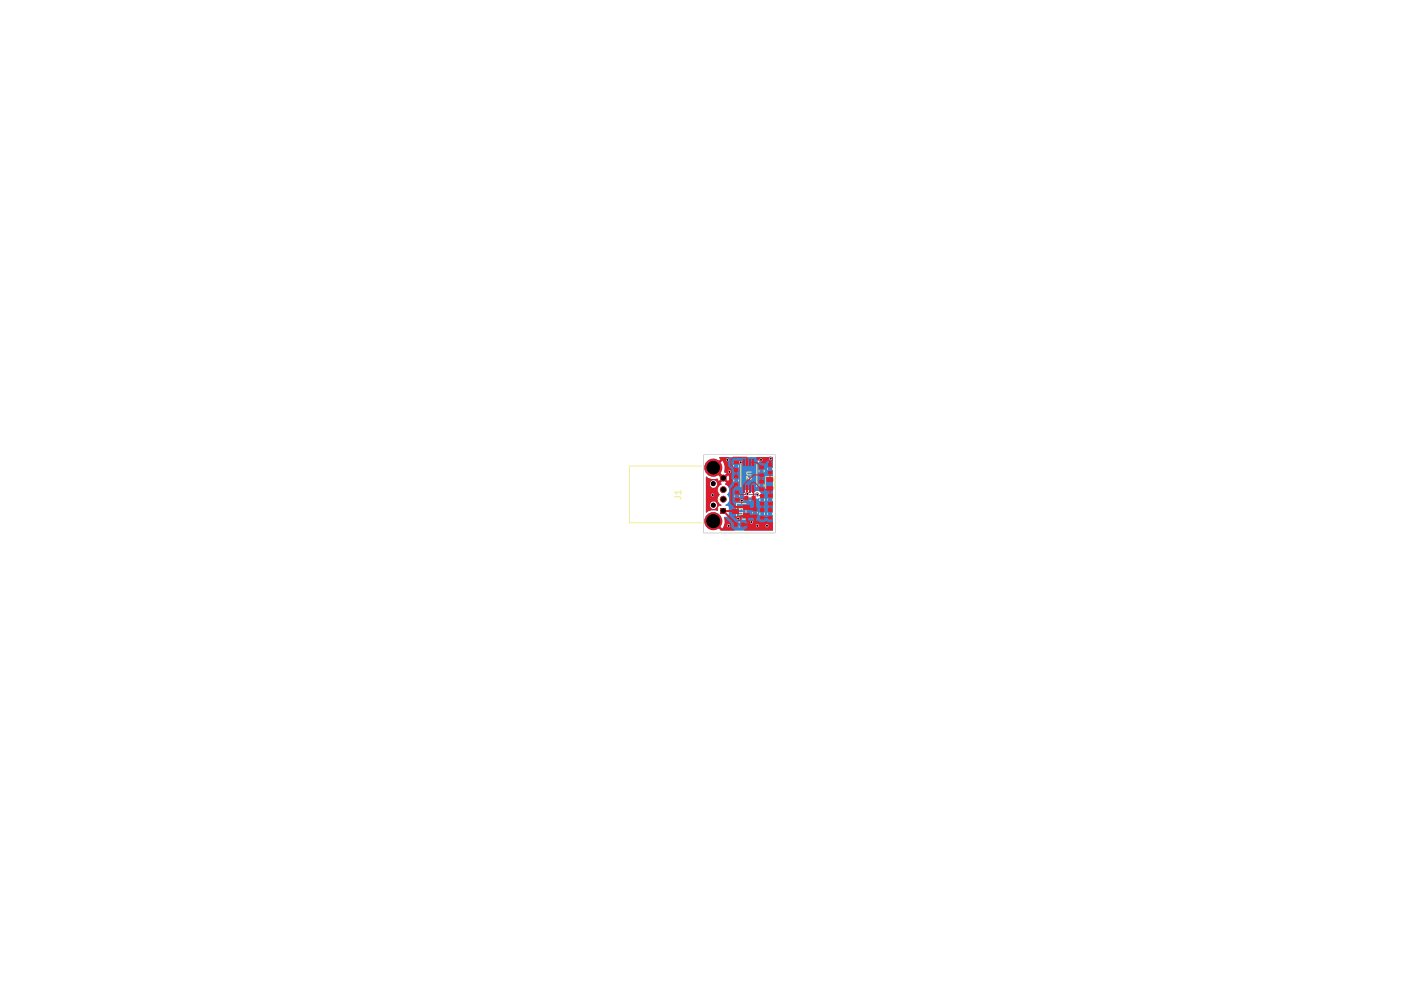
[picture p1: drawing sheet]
<svg xmlns="http://www.w3.org/2000/svg" width="297mm" height="210mm" viewBox="0 0 297 210" stroke-linecap="round" stroke-linejoin="round" font-family="sans-serif">
<g fill="#3b80ca">
<path d="M152.5 96.9h11.4v15.6h-11.1l-.8-.8 .5-.3 .6 .7a2.35 2.35 0 0 0 .4-2.5l.6-.1 .4-.2v-1.8l-.3-.3h-.4v-.2a1.17 1.17 0 0 0 .3-2l.2-.4h3.4v.4l.5 .5h1.8a.82 .82 0 0 0 1.3-.2 .82 .82 0 0 0-.5-1.2l-1.7 .2a.76 .76 0 0 0-.8-.4 .76 .76 0 0 0-.6 .7h-3.4a1.28 1.28 0 0 0-.6-1.9l.4-.3-.6-.6 .3-.3 .6 .6a1.27 1.27 0 0 0 0-1.4l-.6 .6-.3-.4 .6-.5-.5-.3a2.62 2.62 0 0 0-.5-2.4l-.7 .7-.4-.3 .8-.8-.3-.1z"/>
<path d="M149.7 101.1a2.74 2.74 0 0 0 2.4 .4l.3 .6 .5-.6 .4 .3-.6 .6 .3 .1v.3a1.25 1.25 0 0 0-.4 2.2 1.14 1.14 0 0 0-.5 1.1 1.14 1.14 0 0 0 .8 .9v.2h-.4l-.3 .4v.7h-.2a2.3 2.3 0 0 0-2.3 .4v-1.6h.8a.82 .82 0 0 0 .5 .8h.5a.81 .81 0 0 0 .3-1.4 .81 .81 0 0 0-1.3 .6h-.8v-4.6h.8v.3a.82 .82 0 0 0 1.4 .4 .82 .82 0 0 0-.4-1.4h-.5l-.2 .2-.3 .5h-.8z"/>
<path d="M152 100.3l.4-.3 .9 .9-.3 .1-.1 .3z"/>
</g>
<g fill="none" stroke="#3b80ca" stroke-width=".21">
<path d="M154 97.2h.4v.5h-.4zM154.4 99.8h.4v.4h-.4zM156.8 97.8h.4v.4h-.4zM161.1 97.2h.4v.5h-.4zM163.1 97h.4v.4h-.4zM150.9 104.7h.4v.4h-.4zM154.2 111.2h.4v.5h-.4zM156.3 109.7h.4v.4h-.4zM157 105.9h.4v.4h-.4zM158.2 104.4h.4v.5h-.4zM158.4 104.7h.1M158.4 104.7l.3 .1h1.8"/>
<path d="M159.1 110.5h.4v.4h-.4zM160.3 111.2h.4v.5h-.4zM160.3 104.6h.4v.5h-.4zM162.4 111.2h.4v.5h-.4z"/>
</g>
<g fill="#3b80ca">
<path d="M152.7 107.7h1.2v1.3h-1.2z"/>
<circle cx="153.3" cy="101.4" r=".72"/>
<circle cx="153.3" cy="103.8" r=".72"/>
<circle cx="153.3" cy="105.8" r=".72"/>
<circle cx="151.2" cy="110.5" r="1.91"/>
<circle cx="151.2" cy="99.2" r="1.91"/>
</g>
<path d="M149.2 96.4h15.2v16.6h-15.2z" fill="none" stroke="#d0d2cd" stroke-width=".21"/>
<path d="M156 105.7h.5v.4h-.5z" fill="#b89f99"/>
<path d="M156 105.7h.5v.4h-.5z" fill="none" stroke="#b89f99" stroke-width=".42"/>
<path d="M157.2 110.9h.5v.5h-.5z" fill="#b89f99"/>
<path d="M157.3 111h.4v.5h-.4z" fill="none" stroke="#b89f99" stroke-width=".42"/>
<g fill="#b89f99">
<path d="M155.3 108h1.3v.9h-1.3z"/>
<path d="M155.7 110.9h.4v.5h-.4z"/>
</g>
<path d="M155.8 111h.4v.5h-.4z" fill="none" stroke="#b89f99" stroke-width=".42"/>
<g fill="#b89f99">
<path d="M157.7 107h1.3v1h-1.3z"/>
<path d="M157.7 108.9h1.3v.9h-1.3z"/>
<path d="M163 107.9h.5v.4h-.5z"/>
</g>
<path d="M163 107.9h.5v.4h-.5z" fill="none" stroke="#b89f99" stroke-width=".42"/>
<path d="M163 106.5h.6v.4h-.6z" fill="#b89f99"/>
<path d="M163 106.6h.6v.4h-.6z" fill="none" stroke="#b89f99" stroke-width=".42"/>
<path d="M161.3 104.9h.5v.4h-.5z" fill="#b89f99"/>
<path d="M161.3 105h.6v.4h-.6z" fill="none" stroke="#b89f99" stroke-width=".42"/>
<path d="M163 104.8h.6v.5h-.6z" fill="#b89f99"/>
<path d="M163 104.9h.6v.4h-.6z" fill="none" stroke="#b89f99" stroke-width=".42"/>
<path d="M162.7 103.3h1v.5h-1z" fill="#b89f99"/>
<path d="M162.7 103.3h1v.5h-1z" fill="none" stroke="#b89f99" stroke-width=".51"/>
<path d="M161.1 103.5h.6v.4h-.6z" fill="#b89f99"/>
<path d="M161.2 103.5h.6v.4h-.6z" fill="none" stroke="#b89f99" stroke-width=".42"/>
<path d="M161.3 106.5h.5v.4h-.5z" fill="#b89f99"/>
<path d="M161.3 106.6h.6v.4h-.6z" fill="none" stroke="#b89f99" stroke-width=".42"/>
<g fill="#b89f99">
<path d="M158.3 102.9h.3v1.5h-.3z"/>
<path d="M158.9 102.9h.4v1.5h-.4z"/>
<path d="M157.6 102.9h.4v1.5h-.4z"/>
<path d="M158 105.3h.4v.5h-.4z"/>
</g>
<path d="M158 105.4h.5v.5h-.5z" fill="none" stroke="#b89f99" stroke-width=".42"/>
<path d="M159.5 105.3h.4v.5h-.4z" fill="#b89f99"/>
<path d="M159.6 105.4h.4v.5h-.4z" fill="none" stroke="#b89f99" stroke-width=".42"/>
<path d="M156 104.2h.5v.4h-.5z" fill="#b89f99"/>
<path d="M156 104.2h.5v.4h-.5z" fill="none" stroke="#b89f99" stroke-width=".42"/>
<g fill="#b89f99">
<path d="M159.5 102.9h.4v1.5h-.4z"/>
<path d="M159.8 107.7h.5v.4h-.5z"/>
</g>
<path d="M159.8 107.8h.5v.4h-.5z" fill="none" stroke="#b89f99" stroke-width=".42"/>
<path d="M163 109.6h.5v.3h-.5z" fill="#b89f99"/>
<path d="M163 109.6h.5v.4h-.5z" fill="none" stroke="#b89f99" stroke-width=".42"/>
<path d="M161.3 109.6h.5v.3h-.5z" fill="#b89f99"/>
<path d="M161.3 109.6h.6v.4h-.6z" fill="none" stroke="#b89f99" stroke-width=".42"/>
<path d="M161.3 107.9h.5v.4h-.5z" fill="#b89f99"/>
<path d="M161.3 107.9h.6v.4h-.6z" fill="none" stroke="#b89f99" stroke-width=".42"/>
<path d="M159.8 109.2h.5v.5h-.5z" fill="#b89f99"/>
<path d="M159.8 109.3h.5v.4h-.5z" fill="none" stroke="#b89f99" stroke-width=".42"/>
<path d="M155.8 102.5h.5v.4h-.5z" fill="#b89f99"/>
<path d="M155.8 102.5h.6v.4h-.6z" fill="none" stroke="#b89f99" stroke-width=".42"/>
<g fill="#b89f99">
<path d="M158.3 97.3h.3v1.4h-.3z"/>
<path d="M155.7 99.4h.6v.4h-.6z"/>
</g>
<path d="M155.8 99.5h.6v.4h-.6z" fill="none" stroke="#b89f99" stroke-width=".42"/>
<g fill="#b89f99">
<path d="M159.5 97.3h.4v1.4h-.4z"/>
<path d="M155.8 100.9h.5v.3h-.5z"/>
</g>
<path d="M155.8 100.9h.6v.3h-.6z" fill="none" stroke="#b89f99" stroke-width=".42"/>
<path d="M155.7 97.8h.6v.3h-.6z" fill="#b89f99"/>
<path d="M155.8 97.8h.6v.4h-.6z" fill="none" stroke="#b89f99" stroke-width=".42"/>
<g fill="#b89f99">
<path d="M158.9 97.3h.4v1.4h-.4z"/>
<path d="M157.6 97.3h.4v1.4h-.4z"/>
<path d="M162.7 101.4h1v.6h-1z"/>
</g>
<path d="M162.7 101.4h1v.6h-1z" fill="none" stroke="#b89f99" stroke-width=".51"/>
<path d="M163 100h.5v.3h-.5z" fill="#b89f99"/>
<path d="M163 100h.5v.4h-.5z" fill="none" stroke="#b89f99" stroke-width=".42"/>
<path d="M161.1 101.9h.6v.4h-.6z" fill="#b89f99"/>
<path d="M161.2 101.9h.6v.4h-.6z" fill="none" stroke="#b89f99" stroke-width=".42"/>
<path d="M161.1 100.5h.6v.4h-.6z" fill="#b89f99"/>
<path d="M161.2 100.6h.6v.3h-.6z" fill="none" stroke="#b89f99" stroke-width=".42"/>
<path d="M161.1 98.8h.6v.4h-.6z" fill="#b89f99"/>
<path d="M161.2 98.9h.6v.4h-.6z" fill="none" stroke="#b89f99" stroke-width=".42"/>
<path d="M163 98.3h.5v.4h-.5z" fill="#b89f99"/>
<path d="M163 98.4h.5v.4h-.5z" fill="none" stroke="#b89f99" stroke-width=".42"/>
<g fill="none" stroke="#f3ed95" stroke-width=".21">
<path d="M148.7 98.8h-15.3v12h15.3M155.5 98.6v.5M156.6 98.6v.5M157.1 98.5v4.7M160.5 98.5v4.7M160.7 97.8h.3M160.8 97.6l.2 .2-.2 .2M160.9 99.6v.5M161.1 97.6l-.1 .2 .1 .1M161.4 97.6l.2 .2-.2 .1M161.6 97.8h.2M161.6 97.6v.4"/>
<path d="M162 99.6v.5M162.8 99.2v.4M163.8 99.2v.4M152.2 101.5v6.6M154.6 108.3h.1M154.7 108.3h.1M155.6 101.7v.4M155.8 105v.3M156.1 109.1v1h2.1M156.6 101.7v.4M156.6 111.7h.3M156.6 110.7h.3"/>
<path d="M156.7 108.6l.8 .1-.1 .4h-.7M156.8 105v.3M157.5 107.9h-.8l.2 .2M157.5 107.6v.5M158.2 108v.7M158.2 106.8h-2.1v1M158.6 110.7l.3 .2-.1 .2-.3-.2zM158.9 105.1h.2M158.9 106.1h.2M159.2 101.1l.1 .4-.5 .1-.5-.6v.6M159.3 100.1l-1 .1v.3l.2 .2h.8M159.6 108.6v.3"/>
<path d="M160.6 108.6v.3M160.9 102.7v.5M161.1 105.7v.5M161.1 108.7v.5M162 102.7v.5M162.1 105.7v.5M162.1 108.7v.5M162.4 103.7v-2.7h1.8v2.7M162.8 105.7v.4M162.8 108.7v.5M163.8 105.7v.4M163.8 108.7v.5"/>
</g>
<path d="M143.1 105.3h.9l.3 .2v.3M144.3 104.4h-1.2l.4 .4M144.3 104v.8" fill="none" stroke="#f3ed95" stroke-width=".25"/>
<g fill="#d91c2b">
<path d="M153.6 109.9l.2-.1 1.2 1.2v.6a.74 .74 0 0 0 .8 .6l-.1 .3h-2.9l-.8-.8 .5-.3 .6 .7a2.3 2.3 0 0 0 .5-2.2z"/>
<path d="M155.7 109.4h1.1l.3-.2h2.6l.3 .1 .1 .2h.2v1l.5-.1 .5 .3h.6l.5-.2 .6 .2h.9v1.8h-6.2v-.3a.72 .72 0 0 0 .8-.7h-1v-.4l1-.1-.4-.6 1.3-.1 .4 .2v-.7h-.7l-.1-.2h-.4v.8h-.5v-.8h-.9l.1 .5a.66 .66 0 0 1-1 .1l-.7-.6z"/>
<path d="M149.7 101.1a2.74 2.74 0 0 0 2.4 .4l.3 .6 .5-.6 .4 .3-.6 .6 .3 .1v.3a1.25 1.25 0 0 0-.4 2.2 1.14 1.14 0 0 0-.5 1.1 1.14 1.14 0 0 0 .8 .9v.2h-.4l-.3 .4v.7h-.2a2.3 2.3 0 0 0-2.3 .4v-1.6h.8a.82 .82 0 0 0 .5 .8h.5a.87 .87 0 0 0 .6-.8 .87 .87 0 0 0-.6-.8h-.5l-.2 .2-.3 .6h-.8v-4.6h.8v.3a.82 .82 0 0 0 1.4 .4 .82 .82 0 0 0-.4-1.4h-.5l-.2 .2-.3 .5h-.8z"/>
<path d="M157.2 106.3l.2-.1 .1 .2-.2 .4-.3-.1z"/>
<path d="M152.5 96.9h2.1l-.2 .4v1.5l.7 .7 .2 .8-.2 1.1 .3 .5-.3 .8-.6 .6-.8-.6 .4-.3-.6-.6 .3-.3 .6 .6a1.27 1.27 0 0 0 0-1.4l-.6 .6-.3-.4 .6-.5-.5-.3a2.62 2.62 0 0 0-.5-2.4l-.7 .7-.4-.3 .8-.8-.3-.1z"/>
<path d="M152 100.3l.4-.3 .9 .9-.3 .1-.1 .3z"/>
<path d="M160.4 96.9h3.5v.8h-.4v.8l-.4 .1-.1-.9-.6 .2-.2 .5-.8-.2-1-.9z"/>
<path d="M156.1 97.8h1.6l.1 .4-1.7 .1z"/>
</g>
<g fill="none" stroke="#d91c2b" stroke-width=".21">
<path d="M154 97.2h.4v.5h-.4zM154.4 99.8h.4v.4h-.4zM156.1 98l1.6 .1M156.8 97.8h.4v.4h-.4zM158.4 98.1v-1l-.1-.1h-2.8l-.5 .5v1.1l1.1 1v1.4M159.1 98.1h1.4l.9 .9M161.1 97.2h.4v.5h-.4zM163.1 97h.4v.4h-.4zM150.9 104.7h.4v.4h-.4zM153.3 108.3v.1M154.2 111.2h.4v.5h-.4zM155.6 108.3l.4 .1"/>
<path d="M155.9 110.9v.3M156.3 109.7h.4v.4h-.4zM157 105.9h.4v.4h-.4zM158.2 105.6h-.5l-.5 .5-.2-.2h-.8M158.2 104.4h.4v.5h-.4zM158.3 107.5h.3M158.4 103.6v1.1l-.1 .1h-1.6l-.5-.5M159.1 110.5h.4v.4h-.4zM159.1 103.6v-.9l.4-.4h.5l1.4 1.4h1.8l.1-.1v1.5M159.8 103.7l-.1-.1v.4M159.8 105.6v.2M160.3 111.2h.4v.5h-.4z"/>
<path d="M160.3 104.6h.4v.5h-.4zM160.5 104.8l.3 .3h.8M161.4 102h.1M161.4 102v-1.3h-1.5l-2.2 2v.9M161.6 106.8h.1M161.6 106.8v1.2M161.6 109.7h1.7M162.4 111.2h.4v.5h-.4zM163.3 101.7h.1M163.3 108h.1M163.3 100.2v1.5M163.3 106.7v1.3"/>
</g>
<path d="M155.7 108.3h-2.3l2.5 2.7M156.1 102.7l-1 1v3l.8 .8h2.5l.4 .4h1.3v-1.8l-.3-.2" fill="none" stroke="#d91c2b" stroke-width=".42"/>
<path d="M159.8 103.7v1.9" fill="none" stroke="#d91c2b" stroke-width=".34"/>
<path d="M161.1 103.5h.6v.4h-.6z" fill="#d91c2b"/>
<path d="M161.2 103.5h.6v.4h-.6z" fill="none" stroke="#d91c2b" stroke-width=".42"/>
<path d="M162.7 101.4h1v.6h-1z" fill="#d91c2b"/>
<path d="M162.7 101.4h1v.6h-1z" fill="none" stroke="#d91c2b" stroke-width=".51"/>
<path d="M162.7 103.3h1v.5h-1z" fill="#d91c2b"/>
<path d="M162.7 103.3h1v.5h-1z" fill="none" stroke="#d91c2b" stroke-width=".51"/>
<path d="M163 104.8h.6v.5h-.6z" fill="#d91c2b"/>
<path d="M163 104.9h.6v.4h-.6z" fill="none" stroke="#d91c2b" stroke-width=".42"/>
<path d="M161.1 101.9h.6v.4h-.6z" fill="#d91c2b"/>
<path d="M161.2 101.9h.6v.4h-.6z" fill="none" stroke="#d91c2b" stroke-width=".42"/>
<path d="M161.3 104.9h.5v.4h-.5z" fill="#d91c2b"/>
<path d="M161.3 105h.6v.4h-.6z" fill="none" stroke="#d91c2b" stroke-width=".42"/>
<g fill="#d91c2b">
<path d="M159.5 97.3h.4v1.4h-.4z"/>
<path d="M161.1 98.8h.6v.4h-.6z"/>
</g>
<path d="M161.2 98.9h.6v.4h-.6z" fill="none" stroke="#d91c2b" stroke-width=".42"/>
<path d="M161.1 100.5h.6v.4h-.6z" fill="#d91c2b"/>
<path d="M161.2 100.6h.6v.3h-.6z" fill="none" stroke="#d91c2b" stroke-width=".42"/>
<g fill="#d91c2b">
<path d="M158.9 97.3h.4v1.4h-.4z"/>
<path d="M163 100h.5v.3h-.5z"/>
</g>
<path d="M163 100h.5v.4h-.5z" fill="none" stroke="#d91c2b" stroke-width=".42"/>
<path d="M163 98.3h.5v.4h-.5z" fill="#d91c2b"/>
<path d="M163 98.4h.5v.4h-.5z" fill="none" stroke="#d91c2b" stroke-width=".42"/>
<g fill="#d91c2b">
<path d="M158.3 97.3h.3v1.4h-.3z"/>
<path d="M157.6 97.3h.4v1.4h-.4z"/>
<path d="M163 109.6h.5v.3h-.5z"/>
</g>
<path d="M163 109.6h.5v.4h-.5z" fill="none" stroke="#d91c2b" stroke-width=".42"/>
<path d="M163 107.9h.5v.4h-.5z" fill="#d91c2b"/>
<path d="M163 107.9h.5v.4h-.5z" fill="none" stroke="#d91c2b" stroke-width=".42"/>
<path d="M163 106.5h.6v.4h-.6z" fill="#d91c2b"/>
<path d="M163 106.6h.6v.4h-.6z" fill="none" stroke="#d91c2b" stroke-width=".42"/>
<path d="M161.3 109.6h.5v.3h-.5z" fill="#d91c2b"/>
<path d="M161.3 109.6h.6v.4h-.6z" fill="none" stroke="#d91c2b" stroke-width=".42"/>
<path d="M161.3 107.9h.5v.4h-.5z" fill="#d91c2b"/>
<path d="M161.3 107.9h.6v.4h-.6z" fill="none" stroke="#d91c2b" stroke-width=".42"/>
<path d="M161.3 106.5h.5v.4h-.5z" fill="#d91c2b"/>
<path d="M161.3 106.6h.6v.4h-.6z" fill="none" stroke="#d91c2b" stroke-width=".42"/>
<path d="M159.8 107.7h.5v.4h-.5z" fill="#d91c2b"/>
<path d="M159.8 107.8h.5v.4h-.5z" fill="none" stroke="#d91c2b" stroke-width=".42"/>
<path d="M159.8 109.2h.5v.5h-.5z" fill="#d91c2b"/>
<path d="M159.8 109.3h.5v.4h-.5z" fill="none" stroke="#d91c2b" stroke-width=".42"/>
<path d="M158 105.3h.4v.5h-.4z" fill="#d91c2b"/>
<path d="M158 105.4h.5v.5h-.5z" fill="none" stroke="#d91c2b" stroke-width=".42"/>
<g fill="#d91c2b">
<path d="M158.3 102.9h.3v1.5h-.3z"/>
<path d="M158.9 102.9h.4v1.5h-.4z"/>
<path d="M159.5 105.3h.4v.5h-.4z"/>
</g>
<path d="M159.6 105.4h.4v.5h-.4z" fill="none" stroke="#d91c2b" stroke-width=".42"/>
<g fill="#d91c2b">
<path d="M157.6 102.9h.4v1.5h-.4z"/>
<path d="M159.5 102.9h.4v1.5h-.4z"/>
<path d="M155.8 102.5h.5v.4h-.5z"/>
</g>
<path d="M155.8 102.5h.6v.4h-.6z" fill="none" stroke="#d91c2b" stroke-width=".42"/>
<path d="M155.7 99.4h.6v.4h-.6z" fill="#d91c2b"/>
<path d="M155.8 99.5h.6v.4h-.6z" fill="none" stroke="#d91c2b" stroke-width=".42"/>
<path d="M156 104.2h.5v.4h-.5z" fill="#d91c2b"/>
<path d="M156 104.2h.5v.4h-.5z" fill="none" stroke="#d91c2b" stroke-width=".42"/>
<path d="M155.8 100.9h.5v.3h-.5z" fill="#d91c2b"/>
<path d="M155.8 100.9h.6v.3h-.6z" fill="none" stroke="#d91c2b" stroke-width=".42"/>
<g fill="#d91c2b">
<path d="M155.7 110.9h.4v.5h-.4z"/>
<circle cx="153.3" cy="103.8" r=".72"/>
</g>
<path d="M155.8 111h.4v.5h-.4z" fill="none" stroke="#d91c2b" stroke-width=".42"/>
<g fill="#d91c2b">
<path d="M152.7 107.7h1.2v1.3h-1.2z"/>
<path d="M157.7 107h1.3v1h-1.3z"/>
<path d="M157.2 110.9h.5v.5h-.5z"/>
<circle cx="153.3" cy="105.8" r=".72"/>
<circle cx="151.2" cy="110.5" r="1.91"/>
</g>
<path d="M157.3 111h.4v.5h-.4z" fill="none" stroke="#d91c2b" stroke-width=".42"/>
<path d="M156 105.7h.5v.4h-.5z" fill="#d91c2b"/>
<path d="M156 105.7h.5v.4h-.5z" fill="none" stroke="#d91c2b" stroke-width=".42"/>
<g fill="#d91c2b">
<path d="M155.3 108h1.3v.9h-1.3z"/>
<path d="M157.7 108.9h1.3v.9h-1.3z"/>
<path d="M155.7 97.8h.6v.3h-.6z"/>
<circle cx="153.3" cy="101.4" r=".72"/>
</g>
<path d="M155.8 97.8h.6v.4h-.6z" fill="none" stroke="#d91c2b" stroke-width=".42"/>
<circle cx="151.2" cy="99.2" r="1.91" fill="#d91c2b"/>
<g fill="#000">
<circle cx="151.2" cy="99.2" r="1.4"/>
<circle cx="151.2" cy="110.5" r="1.4"/>
<circle cx="151.2" cy="110.5" r="1.48"/>
<circle cx="151.2" cy="107.1" r=".55"/>
<circle cx="151.2" cy="102.5" r=".55"/>
<circle cx="153.3" cy="108.3" r=".47"/>
<circle cx="153.3" cy="103.8" r=".47"/>
<circle cx="153.3" cy="101.4" r=".47"/>
<circle cx="153.3" cy="105.8" r=".47"/>
<circle cx="153.3" cy="105.8" r=".55"/>
<circle cx="153.3" cy="108.3" r=".55"/>
<circle cx="153.3" cy="103.8" r=".55"/>
<circle cx="153.3" cy="101.4" r=".55"/>
</g>
<path d="M162.5 111.3l.3 .2-.1 .2-.3-.2z" fill="#ececec"/>
<path d="M162.5 111.3l.3 .2-.1 .2-.3-.2z" fill="none" stroke="#ececec" stroke-width=".21"/>
<path d="M154.4 111.3l.3 .2-.1 .2-.3-.2z" fill="#ececec"/>
<path d="M154.4 111.3l.3 .2-.1 .2-.3-.2z" fill="none" stroke="#ececec" stroke-width=".21"/>
<path d="M160.5 111.3l.3 .2-.1 .2-.3-.2z" fill="#ececec"/>
<path d="M160.5 111.3l.3 .2-.1 .2-.3-.2z" fill="none" stroke="#ececec" stroke-width=".21"/>
<path d="M159.2 110.5l.3 .2-.1 .2-.3-.2z" fill="#ececec"/>
<path d="M159.2 110.5l.3 .2-.1 .2-.3-.2z" fill="none" stroke="#ececec" stroke-width=".21"/>
<path d="M156.4 109.8l.3 .2-.1 .1-.3-.1z" fill="#ececec"/>
<path d="M156.4 109.8l.3 .2-.1 .1-.3-.1z" fill="none" stroke="#ececec" stroke-width=".21"/>
<path d="M163.3 97.1l.3 .2-.1 .1-.3-.1z" fill="#ececec"/>
<path d="M163.3 97.1l.3 .2-.1 .1-.3-.1z" fill="none" stroke="#ececec" stroke-width=".21"/>
<path d="M161.2 97.3l.4 .2-.2 .2-.3-.2z" fill="#ececec"/>
<path d="M161.2 97.3l.4 .2-.2 .2-.3-.2z" fill="none" stroke="#ececec" stroke-width=".21"/>
<path d="M156.9 97.8l.3 .2-.1 .2-.3-.2z" fill="#ececec"/>
<path d="M156.9 97.8l.3 .2-.1 .2-.3-.2z" fill="none" stroke="#ececec" stroke-width=".21"/>
<path d="M160.5 104.7l.3 .2-.1 .2-.3-.2z" fill="#ececec"/>
<path d="M160.5 104.7l.3 .2-.1 .2-.3-.2z" fill="none" stroke="#ececec" stroke-width=".21"/>
<path d="M158.4 104.5l.3 .2-.1 .2-.3-.2z" fill="#ececec"/>
<path d="M158.4 104.5l.3 .2-.1 .2-.3-.2z" fill="none" stroke="#ececec" stroke-width=".21"/>
<path d="M154.1 97.3l.3 .2-.1 .2-.3-.2z" fill="#ececec"/>
<path d="M154.1 97.3l.3 .2-.1 .2-.3-.2z" fill="none" stroke="#ececec" stroke-width=".21"/>
<path d="M154.6 99.9l.3 .1-.1 .2-.4-.2z" fill="#ececec"/>
<path d="M154.6 99.9l.3 .1-.1 .2-.4-.2z" fill="none" stroke="#ececec" stroke-width=".21"/>
<path d="M151 104.8l.3 .2-.1 .1-.3-.1z" fill="#ececec"/>
<path d="M151 104.8l.3 .2-.1 .1-.3-.1z" fill="none" stroke="#ececec" stroke-width=".21"/>
<path d="M157.2 106l.3 .1-.1 .2-.3-.2z" fill="#ececec"/>
<path d="M157.2 106l.3 .1-.1 .2-.3-.2z" fill="none" stroke="#ececec" stroke-width=".21"/>
<g fill="#000">
<path d="M154.1 97.3l.3 .2-.1 .2-.3-.2zM156.9 97.8l.3 .2-.1 .2-.3-.2zM161.2 97.3l.4 .2-.2 .2-.3-.2zM163.3 97.1l.3 .2-.1 .1-.3-.1zM151 104.8l.3 .2-.1 .1-.3-.1zM154.4 111.3l.3 .2-.1 .2-.3-.2zM154.6 99.9l.3 .1-.1 .2-.4-.2zM156.4 109.8l.3 .2-.1 .1-.3-.1zM157.2 106l.3 .1-.1 .2-.3-.2zM158.4 104.5l.3 .2-.1 .2-.3-.2zM159.2 110.5l.3 .2-.1 .2-.3-.2zM160.5 111.3l.3 .2-.1 .2-.3-.2z"/>
<path d="M160.5 104.7l.3 .2-.1 .2-.3-.2zM162.5 111.3l.3 .2-.1 .2-.3-.2z"/>
</g>
</svg>
